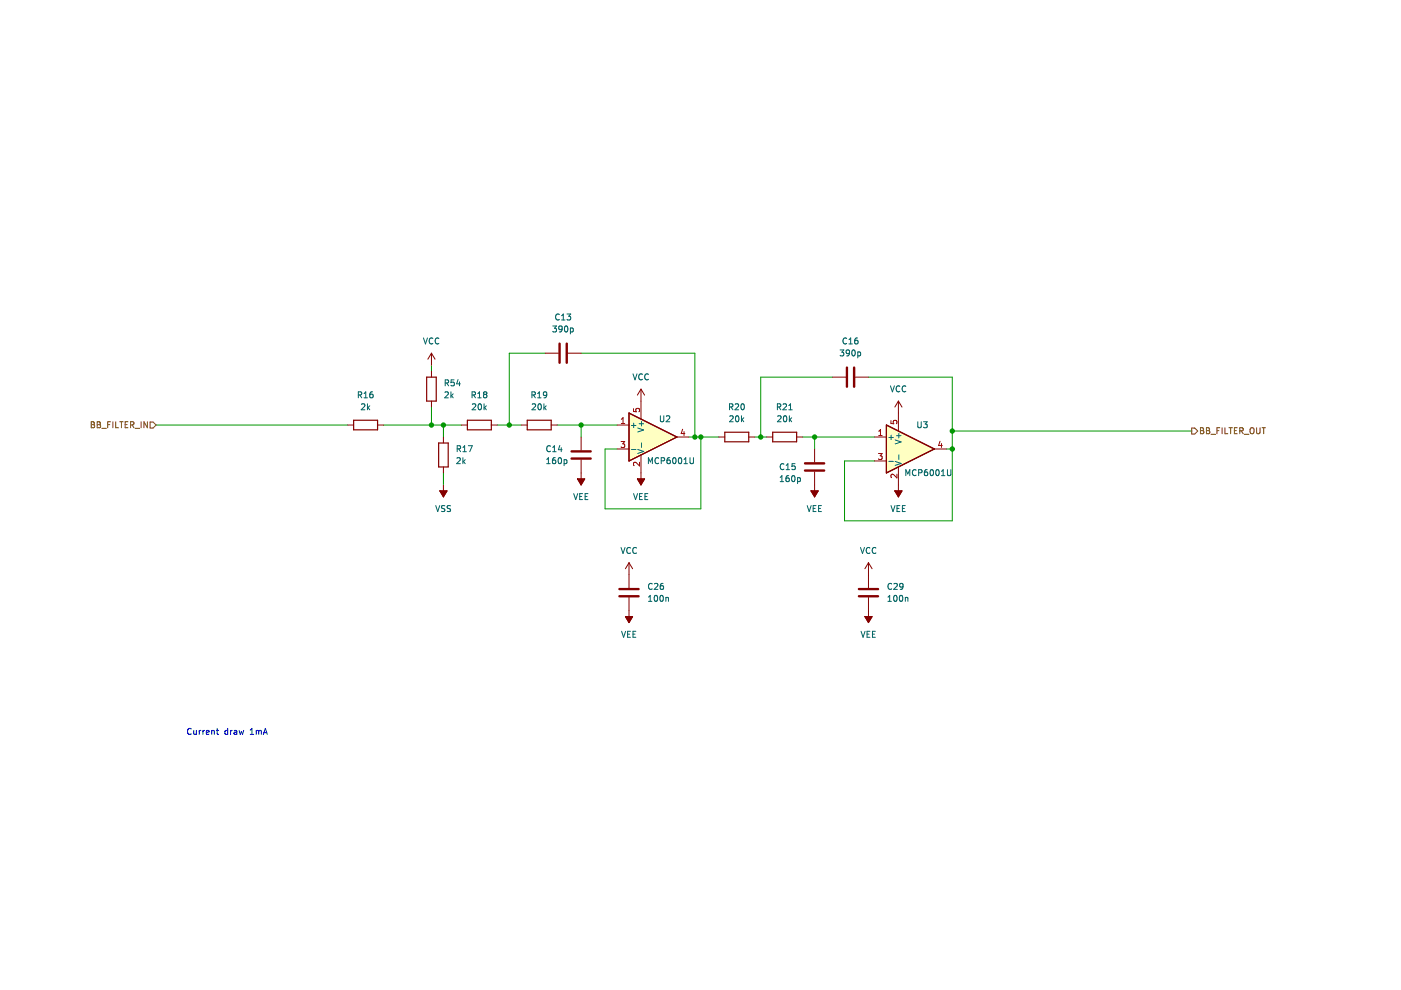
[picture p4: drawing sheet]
<svg xmlns="http://www.w3.org/2000/svg" width="297mm" height="210mm" viewBox="0 0 297 210" stroke-linecap="round" stroke-linejoin="round" font-family="sans-serif">
<path d="M.1 0h297v209.9h-297z" fill-rule="evenodd" fill="#fff" stroke="#fff" stroke-width=".21"/>
<g fill="#ffffc2" stroke="#ffffc2" stroke-width=".21">
<path d="M187.9 90.1l10.2 5.1-10.2 5.1z"/>
<path d="M133.4 87.6l10.1 5.1-10.1 5z"/>
</g>
<path d="M90.5 80h2v5h-2zM75 89.1h5.1v2h-5.1zM93 93.9h2v5.1h-2zM99.1 89.1h5.1v2h-5.1zM111.8 89.1h5.1v2h-5.1zM133.4 87.6l10.1 5.1-10.1 5zM153.7 91.6h5v2.1h-5zM163.8 91.6h5.1v2.1h-5.1zM187.9 90.1l10.2 5.1-10.2 5.1z" fill="none" stroke="#840000" stroke-width=".25"/>
<g fill="none" stroke="#009600" stroke-width=".21">
<path d="M91.5 77.4v1.3M115.6 74.9h-7.6v15.2M123.2 74.9h24.1v17.8M176.5 80h-15.2v12.7M184.1 80h17.8v30.4h-22.8v-12.7h6.3M33.1 90.1h40.6M81.3 90.1h16.5M91.5 86.3v3.8M94 90.1v2.6M105.4 90.1h5.1M118.1 90.1h12.7M123.2 90.1v2.6"/>
<path d="M146.1 92.7h6.3M148.6 92.7v15.2h-20.3v-12.7h2.5M160 92.7h2.6M170.2 92.7h15.2M172.7 92.7v2.5M200.6 95.2h1.3M201.9 91.4h50.8M94 100.3v2.5"/>
</g>
<g fill="none" stroke="#0000c2" stroke-width=".21">
<path d="M40.5 154.6a.56 .56 0 0 0-.8 .5 .56 .56 0 0 0 .8 .5M41.1 154.9v.8l.5-.1M41.6 154.9v.8M42.2 154.9v.8M42.6 154.9l-.4 .2M43 154.9v.8M43.4 154.9l-.4 .2M43.7 155.3l.7-.1-.1-.3h-.4l-.2 .1 .1 .7h.5M44.9 155l.5-.1v.8M44.9 154.9v.8M45.9 154.9h.4M46 154.4v1.1l.3 .2"/>
<path d="M48.3 154.9h-.4l-.2 .2 .1 .6h.5M48.3 154.4v1.3M48.9 154.9v.8M49.2 154.9l-.3 .2M49.7 154.9h.5v.8M50.2 155.2l-.6 .2 .2 .3h.4M50.7 154.9l.2 .8 .3-.6 .2 .6 .3-.8M53.1 155.7h.7M53.1 154.8l.3-.4v1.3M54.3 155l.4-.1 .2 .1M54.3 154.9v.8M54.9 155l.1-.1h.4v.8"/>
<path d="M54.9 155v.7M55.8 155.7l.5-1.3 .4 1.3M56 155.3h.6"/>
</g>
<g fill="none" stroke="#725600" stroke-width=".21">
<path d="M19.3 89.4h.5l.2 .3-.2 .3 .2 .1 .1 .4-.3 .2h-.5zM19.3 90h.5M20.6 89.4h.4l.3 .3-.3 .3 .3 .1v.4l-.2 .2h-.5zM20.6 90h.4M21.6 90.8h.9M22.8 90h.5M23.5 89.4h-.7v1.3M23.9 89.4v1.3M24.5 89.4v1.3h.6M25.4 89.4h.7M25.7 89.4v1.3M26.5 90h.5"/>
<path d="M27.1 89.4h-.6v1.3h.6M27.7 90.1l.6-.1v-.5l-.6-.1v1.3M28 90.1l.4 .6M28.6 90.8h1M29.9 89.4v1.3M31.2 89.4v1.3l-.7-1.3v1.3M31.8 89.5h.7l.6 .6-.6 .7h-.7zM252.7 90.8h.6l.6 .6-.6 .6h-.6zM254.5 90.7h.4l.3 .2-.3 .4 .3 .1v.3l-.2 .3h-.5zM254.5 91.3h.4M255.8 90.7h.4l.3 .2-.3 .4 .3 .1v.3l-.2 .3h-.5zM255.8 91.3h.4"/>
<path d="M256.8 92.1h.9M258 91.3h.4M258.6 90.7h-.6v1.3M259.1 90.7v1.3M259.7 90.7v1.3h.6M260.6 90.7h.7M260.9 90.7v1.3M261.7 91.3h.4M262.3 90.7h-.6v1.3h.6M262.9 91.4l.6-.1v-.5l-.6-.1v1.3M263.2 91.4l.4 .6M263.8 92.1h1"/>
<path d="M265.1 90.9l.2-.2a.43 .43 0 0 1 .6 .4v.4a.42 .42 0 0 1-.4 .5 .42 .42 0 0 1-.5-.5zM266.4 90.7v1l.3 .3h.2l.2-.3v-1M267.6 90.7h.7M267.9 90.7v1.3"/>
</g>
<g fill="none" stroke="#840000" stroke-width=".21">
<path d="M91.5 74.9v2.5M91.5 78.7v1.3M91.5 74.9l-.8 1.3M91.5 74.9l.7 1.3M115.6 74.9h2.8M120.4 74.9h2.8M176.5 80h2.8M181.3 80h2.8M73.7 90.1h1.3M80.1 90.1h1.2M91.5 85v1.3M94 92.7v1.2"/>
<path d="M94 99v1.3M97.8 90.1h1.3M104.2 90.1h1.2M110.5 90.1h1.3M116.9 90.1h1.2M123.2 92.7v2.8M123.2 97.5v5.3M130.8 95.2h2.6M130.8 90.1h2.6M135.9 82.5v6.3M135.9 96.5v6.3M135.9 82.5l-.8 1.3"/>
<path d="M135.9 82.5l.8 1.3M143.5 92.7h2.6M152.4 92.7h1.3M158.7 92.7h1.3M162.6 92.7h1.2M168.9 92.7h1.3M172.7 95.2v2.8M185.4 92.7h2.5M185.4 97.7h2.5M190.5 85v6.4M190.5 99v6.4M190.5 85l-.8 1.3"/>
<path d="M190.5 85l.7 1.3M198.1 95.2h2.5M93.3 104.1h1.5l-.8 1.3zM94 102.8v2.6M122.4 101.5h1.6l-.8 1.3zM133.4 119.3v5.3M133.4 119.3l-.8 1.3M133.4 119.3l.7 1.3M135.1 101.5h1.6l-.8 1.3zM171.9 104.1h1.6l-.8 1.3zM172.7 100v5.4M184.1 119.3v5.3"/>
<path d="M184.1 119.3l-.7 1.3M184.1 119.3l.8 1.3M189.7 104.1h1.5l-.7 1.3zM132.6 130.7h1.5l-.7 1.3zM133.4 126.7v5.3M183.4 130.7h1.5l-.8 1.3zM184.1 126.7v5.3"/>
</g>
<g fill="none" stroke="#006464" stroke-width=".21">
<path d="M89.8 71.7l.4 1.2 .4-1.2M91.8 71.8a.56 .56 0 0 0-.8 .5 .56 .56 0 0 0 .8 .5M93 71.8a.56 .56 0 0 0-.7 .5 .56 .56 0 0 0 .7 .5M117.2 69.1h.8l-.4 .5 .3 .1v.6l-.2 .1-.5-.1M118.6 66.7a.56 .56 0 0 0-.8 .5 .56 .56 0 0 0 .8 .5M119.1 67.8h.7M119.1 66.9l.3-.3v1.2M119.2 69.7l-.3 .2-.3-.1-.1-.6 .4-.1 .3 .3-.1 .7-.2 .2-.3 .1M119.8 69.2l.2-.1a.68 .68 0 0 1 .4 .7 .68 .68 0 0 1-.4 .6l-.3-.5zM120.2 66.6h.8l-.4 .5 .3 .1v.5l-.1 .1-.6-.1M120.9 69.6l.4-.1 .2 .3-.1 .5h-.5M120.9 69.5v1.3"/>
<path d="M134.2 79.3l.4 1.2 .5-1.2M136.2 79.4a.56 .56 0 0 0-.8 .5 .56 .56 0 0 0 .8 .5M137.5 79.4a.56 .56 0 0 0-.8 .5 .56 .56 0 0 0 .8 .5M178.1 74.2h.8l-.4 .5 .3 .1v.5l-.1 .2-.6-.2M179.5 71.8a.56 .56 0 0 0-.8 .5 .56 .56 0 0 0 .8 .5M180 72.9h.7M180 72l.4-.3v1.2M180.1 74.7l-.2 .3-.4-.1-.1-.6 .5-.1 .2 .2v.8l-.2 .2-.4 .1M180.7 74.3l.2-.1a.68 .68 0 0 1 .4 .6 .68 .68 0 0 1-.4 .7l-.3-.5zM181.8 71.7h-.4l-.1 .3-.1 .7 .2 .2 .5-.1-.1-.6-.4-.1-.2 .3M181.9 74.7l.3-.1 .3 .3-.1 .5h-.5M181.9 74.6v1.3"/>
<path d="M76 83.7h.6v-.5l-.6-.1v1.2M76.3 83.7l.4 .6M76.6 85.7l.5-.1 .3 .4-.8 .9h.8M77.2 84.3h.7M77.2 83.4l.3-.3v1.2M77.9 85.6v1.3M78 86.4l.4 .5M78.4 86l-.5 .5M79 83.1h-.4l-.1 .3-.1 .7 .2 .2 .5-.1-.1-.6h-.4l-.2 .2M94.3 83.2l.5-.1 .3 .3-.8 .9h.8M94.4 81.2l.6-.1 .1-.4-.7-.2v1.3M94.7 81.2l.4 .6"/>
<path d="M95.6 83.1v1.2M95.7 83.9l.4 .4M96.1 83.5l-.5 .5M96.3 80.5h-.6l-.1 .6h.6l.1 .6-.2 .1-.5-.1M96.9 97.2l.5-.2 .2 .4-.8 .9h.8M96.9 95.2l.6-.1 .1-.5-.7-.1v1.3M97.1 80.5l-.3 .9h.8M97.2 95.2l.5 .6M97.4 81v.8M98.1 95.8h.8M98.1 94.9l.4-.4v1.3M98.1 97v1.3"/>
<path d="M98.3 97.8l.3 .5M98.6 97.5l-.5 .4M99.3 94.5h.8l-.5 1.3M100.1 83.7h.6l.1-.5-.7-.1v1.2M100.1 85.7l.5-.1 .3 .4-.8 .9h.8M100.4 83.7l.4 .6M101.3 84.3h.7M101.3 83.4l.4-.3v1.2M101.5 85.7l.2-.1a.68 .68 0 0 1 .4 .7 .68 .68 0 0 1-.4 .6l-.3-.5zM102.6 85.6v1.3M102.7 86.4l.4 .5M102.7 83.6l-.2-.2 .2-.3h.3l.2 .2-.2 .3"/>
<path d="M102.7 83.6l-.2 .3 .1 .3 .1 .1h.3l.2-.2v-.4l-.2-.1M102.7 83.6h.3M103.1 86l-.5 .5M112.8 83.7h.6v-.5l-.6-.1v1.2M112.8 85.7l.5-.1 .3 .4-.8 .9h.8M113.1 83.7l.4 .6M114 84.3h.7M114 83.4l.4-.3v1.2M114.2 85.7l.2-.1a.68 .68 0 0 1 .4 .7 .68 .68 0 0 1-.4 .6l-.3-.5zM115.3 85.6v1.3M115.4 86.4l.4 .5M115.8 86l-.5 .5"/>
<path d="M115.9 98.3h.7M115.9 97.4l.4-.4v1.3M115.9 83.6l-.2 .3-.4-.1v-.6l.4-.1 .2 .2v.7l-.2 .3h-.4M116.7 94.6a.56 .56 0 0 0-.8 .5 .56 .56 0 0 0 .8 .5M117.2 95.8h.7M117.2 94.9l.3-.4v1.3M117.7 97l-.3 .1-.2 .2-.1 .8 .3 .2 .4-.1-.1-.6-.3-.1-.3 .3M118.5 97.2l.1-.2a.68 .68 0 0 1 .5 .7 .68 .68 0 0 1-.5 .6l-.3-.5zM118.7 94.4l-.3 .9h.8M119 94.9v.9M119.6 97.5h.4l.2 .2-.1 .5h-.5M119.6 97.5v1.2"/>
<path d="M133.9 90.2h.9M133.9 95.3h.9M134.4 89.7v1M135.2 95.3l1.3 .4-1.3 .4M135.2 90.7l1.3 .5-1.3 .4M135.5 89.8h1M136 89.4v.9M136 93.9v1M137.5 98.3v-1.3l.4 .9 .4-.9v1.3M139.6 97.2a.56 .56 0 0 0-.7 .5 .56 .56 0 0 0 .7 .5M140 88.2v1l.3 .2h.2l.2-.2v-1M140.2 97.7l.6-.1 .1-.4-.7-.2v1.3"/>
<path d="M141.3 88.3l.5-.1 .2 .3-.8 .9h.8M142 97l-.4 .1-.1 .2-.1 .8 .2 .2 .5-.1-.1-.6-.4-.1-.2 .3M142.7 97.2l.2-.2a.68 .68 0 0 1 .5 .7 .68 .68 0 0 1-.5 .6l-.3-.5zM143.9 97.2l.2-.2a.68 .68 0 0 1 .5 .7 .68 .68 0 0 1-.5 .6l-.3-.5zM145 98.3h.8M145 97.4l.4-.4v1.3M146.3 97v1.1l.2 .2h.3l.2-.2v-1.1M154.7 86.3l.6-.1v-.5l-.6-.1v1.3M154.7 88.3l.5-.1 .3 .3-.8 .9h.8M155 86.3l.4 .6M155.9 85.7l.5-.1 .2 .4-.8 .9h.8M156.1 88.2h.1a.68 .68 0 0 1 .5 .6 .68 .68 0 0 1-.5 .6 .84 .84 0 0 1-.1-1.2z"/>
<path d="M157.2 88.2v1.2M157.2 85.7l.2-.1a.68 .68 0 0 1 .4 .7 .68 .68 0 0 1-.4 .6l-.3-.5zM157.3 88.9l.4 .5M157.7 88.6l-.5 .5M164.8 86.3l.6-.1 .1-.5-.7-.1v1.3M164.9 88.3l.5-.1 .2 .3-.8 .9h.8M165.1 86.3l.4 .6M166 85.7l.5-.1 .3 .4-.8 .9h.8M166.2 98.4a.56 .56 0 0 0-.8 .5 .56 .56 0 0 0 .8 .6M166.2 88.3l.2-.1a.68 .68 0 0 1 .4 .6 .68 .68 0 0 1-.4 .6l-.3-.5zM166.7 99.6h.7M166.7 98.7l.3-.4v1.3"/>
<path d="M167.2 86.9h.8M167.2 86l.4-.4v1.3M167.4 88.2v1.2M167.5 88.9l.3 .5M167.8 88.6l-.4 .5M168.6 98.3h-.6l-.1 .6h.6l.1 .6-.2 .1-.5-.1M188.4 92.7h1M188.4 97.8h1M188.8 81.8l.4 1.3 .4-1.3M188.9 92.3v.9M189.8 97.8l1.3 .5-1.3 .4M189.8 93.3l1.3 .4-1.3 .4"/>
<path d="M190.1 92.4h1M190.6 91.9v1M190.6 96.4v1M190.8 81.9a.56 .56 0 0 0-.8 .5 .56 .56 0 0 0 .8 .6M192.1 81.9a.56 .56 0 0 0-.8 .5 .56 .56 0 0 0 .8 .6M194.2 99.7a.56 .56 0 0 0-.8 .5 .56 .56 0 0 0 .8 .5M194.6 89.4v1.1l.2 .2h.3l.2-.2v-1.1M195.8 89.4h.8l-.4 .5 .3 .1v.6l-.2 .1-.5-.1M196.6 99.6h-.4l-.2 .3v.7l.2 .2 .4-.1v-.6h-.4l-.2 .2M197.3 99.7l.2-.1a.68 .68 0 0 1 .4 .6 .68 .68 0 0 1-.4 .6l-.3-.4zM198.5 99.7l.2-.1a.68 .68 0 0 1 .4 .6 .68 .68 0 0 1-.4 .6l-.3-.4zM199.6 99.9l.4-.3v1.2"/>
<path d="M200.9 99.6v1l.2 .2h.3l.2-.2v-1M92.4 107.2l.4 1.3 .4-1.3M94.3 107.3l-.5-.1-.2 .2 .1 .3 .6 .3v.3l-.7 .1M95.5 107.3h-.6v.4l.5 .2 .1 .3-.2 .3-.5-.1M121.6 104.7l.5 1.2 .4-1.2M122.9 105.3h.4M123.5 104.7h-.6v1.2h.6M124.1 105.3h.4M124.7 104.7h-.6v1.2h.6M131.7 116.1l.4 1.2 .4-1.2M133.7 116.2a.56 .56 0 0 0-.8 .5 .56 .56 0 0 0 .8 .5M134.3 104.7l.5 1.2 .4-1.2"/>
<path d="M134.9 116.2a.56 .56 0 0 0-.8 .5 .56 .56 0 0 0 .8 .5M135.6 105.3h.4M136.2 104.7h-.6v1.2h.6M136.7 105.3h.5M137.4 104.7h-.7v1.2h.7M165.4 102.1h.7M165.4 101.2l.4-.4v1.3M167.2 100.8l-.3 .1-.2 .2-.1 .8 .3 .2 .4-.1-.1-.6-.3-.1-.3 .3M168 101l.1-.2a.68 .68 0 0 1 .5 .7 .68 .68 0 0 1-.5 .6l-.3-.5zM169.1 101.3h.4l.2 .2-.1 .6h-.5M169.1 101.3v1.2M171.1 107.2l.5 1.3 .4-1.3"/>
<path d="M172.4 107.8h.4M173 107.2h-.6v1.3h.6M173.6 107.8h.4M174.2 107.2h-.6v1.3h.6M182.4 116.1l.5 1.2 .4-1.2M184.4 116.2a.56 .56 0 0 0-.8 .5 .56 .56 0 0 0 .8 .5M185.7 116.2a.56 .56 0 0 0-.8 .5 .56 .56 0 0 0 .8 .5M188.9 107.2l.4 1.3 .5-1.3M190.2 107.8h.4M190.8 107.2h-.6v1.3h.6M191.3 107.8h.4M191.9 107.2h-.6v1.3h.6"/>
<path d="M192.1 100.8v-1.2l.4 .9 .4-.9v1.2M194.8 100.2h.6v-.5l-.6-.1v1.2M199.6 100.8h.7M131.8 133.8l.4 1.3 .4-1.3M133.1 134.5h.4M133.7 133.8h-.6v1.3h.6M134.2 134.5h.4M134.8 133.8h-.6v1.3h.6M137.5 127.5h.7M137.5 126.6l.4-.4v1.3M138.3 123.8a.56 .56 0 0 0-.8 .5 .56 .56 0 0 0 .8 .5M138.8 123.8l.4-.1 .3 .4-.8 .9h.8"/>
<path d="M138.8 126.4l.2-.2a.68 .68 0 0 1 .4 .7 .68 .68 0 0 1-.4 .6l-.3-.5zM140 126.4l.2-.2a.68 .68 0 0 1 .5 .7 .68 .68 0 0 1-.5 .6l-.3-.5zM140.6 123.7l-.4 .1-.2 .2v.7l.2 .3 .4-.2v-.6h-.4l-.2 .2M141.2 126.8l.5-.1v.8M141.2 126.7v.8M182.6 133.8l.4 1.3 .4-1.3M183.8 134.5h.5M184.4 133.8h-.6v1.3h.6M185 134.5h.4M185.6 133.8h-.6v1.3h.6M188.3 127.5h.7M188.3 126.6l.3-.4v1.3"/>
<path d="M189 123.8a.56 .56 0 0 0-.7 .5 .56 .56 0 0 0 .7 .5M189.5 123.8l.5-.1 .3 .4-.8 .9h.8M189.6 126.4l.2-.2a.68 .68 0 0 1 .4 .7 .68 .68 0 0 1-.4 .6l-.3-.5zM190.8 126.4l.2-.2a.68 .68 0 0 1 .4 .7 .68 .68 0 0 1-.4 .6l-.3-.5zM191.5 124.2l-.3 .3-.3-.1-.1-.6 .4-.1 .3 .2-.1 .8-.2 .2-.3 .1M192 126.7v.8M192 126.8l.4-.1 .1 .8"/>
</g>
<g fill="none" stroke="#a90000" stroke-width=".21">
<path d="M131.7 93.6h.8l-.5 .5 .4 .1v.6l-.2 .1-.5-.1M131.7 89.8h.8M131.7 88.9l.4-.4v1.3M134.3 86.6v.6l.6 .1v-.6l.6-.1 .1 .2-.1 .5M135.6 98v.8l-.9-.8-.4 .2 .1 .5M144.7 91l-.3 .9h.8M145 91.5v.8M186.2 96.2h.8l-.4 .4 .4 .2v.5l-.2 .1-.6-.1M186.3 92.3h.7M186.3 91.4l.4-.3v1.2M188.9 89.2v.6h.6l-.1-.6h.6l.2 .2-.2 .4M199.3 93.6l-.3 .9h.8"/>
<path d="M199.6 94v.9M190.2 100.5v.8l-.9-.8-.4 .3 .1 .5"/>
</g>
<g fill="#840000" stroke="#840000" stroke-width=".21">
<path d="M171.9 104.1h1.6l-.8 1.3z"/>
<path d="M189.7 104.1h1.5l-.7 1.3z"/>
<path d="M183.4 130.7h1.5l-.8 1.3z"/>
<path d="M132.6 130.7h1.5l-.7 1.3z"/>
<path d="M135.1 101.5h1.6l-.8 1.3z"/>
<path d="M122.4 101.5h1.6l-.8 1.3z"/>
<path d="M93.3 104.1h1.5l-.8 1.3z"/>
</g>
<path d="M118.6 72.9v4M120.2 72.9v4M179.6 77.9v4.1M181.1 77.9v4.1M121.2 97.2h4M121.2 95.7h4M170.7 99.8h4M170.7 98.2h4M131.3 126.4h4.1M131.3 124.9h4.1M182.1 126.4h4.1M182.1 124.9h4.1" fill="none" stroke="#840000" stroke-width=".51"/>
<g fill="#009600" stroke="#009600" stroke-width=".21">
<circle cx="161.3" cy="92.7" r=".46"/>
<circle cx="148.6" cy="92.7" r=".46"/>
<circle cx="201.9" cy="95.2" r=".46"/>
<circle cx="147.3" cy="92.7" r=".46"/>
<circle cx="201.9" cy="91.4" r=".46"/>
<circle cx="172.7" cy="92.7" r=".46"/>
<circle cx="123.2" cy="90.1" r=".46"/>
<circle cx="108" cy="90.1" r=".46"/>
<circle cx="91.5" cy="90.1" r=".46"/>
<circle cx="94" cy="90.1" r=".46"/>
</g>
</svg>
